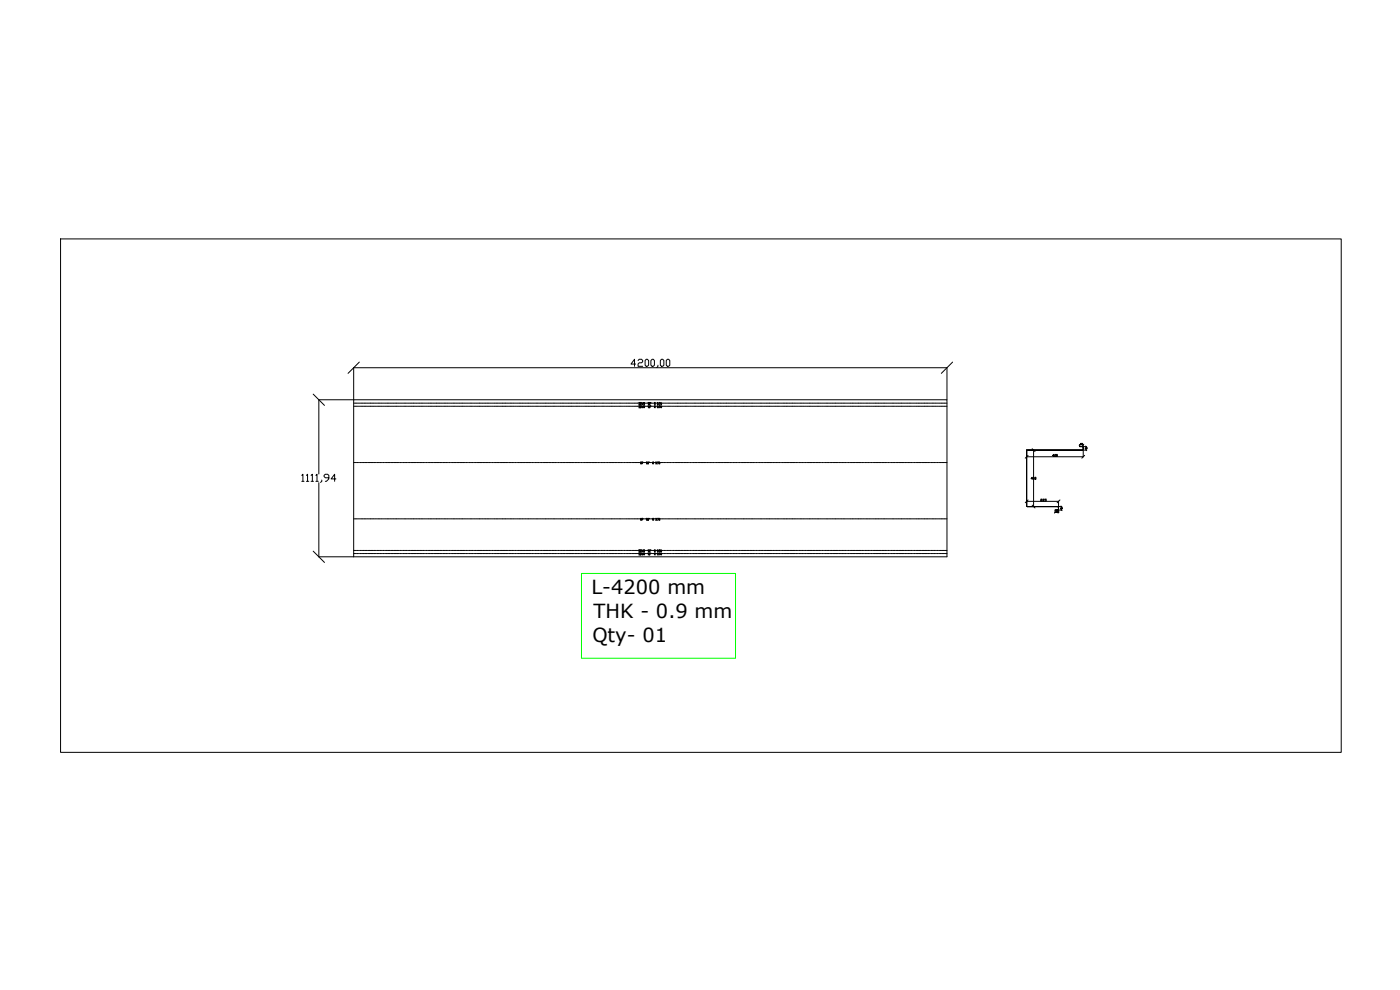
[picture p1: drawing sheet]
<svg xmlns="http://www.w3.org/2000/svg" width="420mm" height="297mm" viewBox="0 0 420 297" stroke-linecap="round" stroke-linejoin="round" font-family="sans-serif">
<defs><g id="words">
<g font-size="5.8">
<text x="177.5" y="178.2">L-4200 mm</text>
<text x="178.1" y="185.4">THK - 0.9 mm</text>
<text x="177.8" y="192.5">Qty- 01</text>
</g>
</g></defs>
<!-- layer: 0 -->
<g fill="none" stroke="#000" stroke-width=".3">
<path d="M18.2 71.7h384.3v154h-384.3zM94 118.3l3.4 3.3M106.1 119.9h-10.5l.1 22.3M106.1 110.3v9.6M106.1 110.3h178.1M107.8 108.6l-3.3 3.4M190.8 109.2h-1.4l1-1.4v2.1M191.5 108.2l.3-.4h.7l.4 .4v.3l-.4 .4h-.7l-.3 .3v.7h1.4M193.9 107.8h.4l.4 .4v1.4l-.4 .3h-.4l-.3-.3v-1.4zM195.3 108.2l.4-.4h.4l.3 .4v1.4l-.3 .3-.8-.3zM197.5 109.6l-.4 .7M198.5 107.8h.4l.3 .4v1.4l-.3 .3h-.4l-.3-.3v-1.4z"/>
<path d="M200.3 107.8h.4l.3 .4v1.4l-.3 .3h-.4l-.3-.3v-1.4zM284.2 110.3v9.6M285.9 108.6l-3.4 3.4M106.1 121h.6M106.1 121.9h.6M106.1 138.8h.6M106.8 121h.1M106.8 121.9h.1M106.8 138.8h.1M107 121h.6M107 121.9h.6M107 138.8h.6"/>
<path d="M107.7 121h.1M107.7 121.9h.1M107.7 138.8h.1M107.9 121h.6M107.9 121.9h.6M107.9 138.8h.6M108.6 121h.1M108.6 121.9h.1M108.6 138.8h.1M108.8 121h.5M108.8 121.9h.5M108.8 138.8h.5"/>
<path d="M109.4 121h.1M109.4 121.9h.1M109.4 138.8h.1M109.6 121h.6M109.6 121.9h.6M109.6 138.8h.6M110.3 121h.1M110.3 121.9h.1M110.3 138.8h.1M110.5 121h.6M110.5 121.9h.6M110.5 138.8h.6"/>
<path d="M111.1 121h.2M111.1 121.9h.2M111.1 138.8h.2M111.4 121h.5M111.4 121.9h.5M111.4 138.8h.5M112 121h.1M112 121.9h.1M112 138.8h.1M112.2 121h.5M112.2 121.9h.5M112.2 138.8h.5"/>
<path d="M112.9 121h.1M112.9 121.9h.1M112.9 138.8h.1M113.1 121h.5M113.1 121.9h.5M113.1 138.8h.5M113.7 121h.1M113.7 121.9h.1M113.7 138.8h.1M113.9 121h.6M113.9 121.9h.6M113.9 138.8h.6"/>
<path d="M114.6 121h.1M114.6 121.9h.1M114.6 138.8h.1M114.8 121h.5M114.8 121.9h.5M114.8 138.8h.5M115.5 121h.1M115.5 121.9h.1M115.5 138.8h.1M115.7 121h.5M115.7 121.9h.5M115.7 138.8h.5"/>
<path d="M116.3 121h.1M116.3 121.9h.1M116.3 138.8h.1M116.5 121h.6M116.5 121.9h.6M116.5 138.8h.6M117.2 121h.1M117.2 121.9h.1M117.2 138.8h.1M117.4 121h.5M117.4 121.9h.5M117.4 138.8h.5"/>
<path d="M118 121h.1M118 121.9h.1M118 138.8h.1M118.3 121h.5M118.3 121.9h.5M118.3 138.8h.5M118.9 121h.1M118.9 121.9h.1M118.9 138.8h.1M119.1 121h.5M119.1 121.9h.5M119.1 138.8h.5"/>
<path d="M119.8 121h.1M119.8 121.9h.1M119.8 138.8h.1M120 121h.5M120 121.9h.5M120 138.8h.5M120.6 121h.1M120.6 121.9h.1M120.6 138.8h.1M120.8 121h.6M120.8 121.9h.6M120.8 138.8h.6"/>
<path d="M121.5 121h.1M121.5 121.9h.1M121.5 138.8h.1M121.7 121h.5M121.7 121.9h.5M121.7 138.8h.5M122.4 121h.1M122.4 121.9h.1M122.4 138.8h.1M122.6 121h.5M122.6 121.9h.5M122.6 138.8h.5"/>
<path d="M123.2 121h.1M123.2 121.9h.1M123.2 138.8h.1M123.4 121h.6M123.4 121.9h.6M123.4 138.8h.6M124.1 121h.1M124.1 121.9h.1M124.1 138.8h.1M124.3 121h.5M124.3 121.9h.5M124.3 138.8h.5"/>
<path d="M124.9 121h.1M124.9 121.9h.1M124.9 138.8h.1M125.2 121h.5M125.2 121.9h.5M125.2 138.8h.5M125.8 121h.1M125.8 121.9h.1M125.8 138.8h.1M126 121h.5M126 121.9h.5M126 138.8h.5"/>
<path d="M126.6 121h.2M126.6 121.9h.2M126.6 138.8h.2M126.8 121h.6M126.8 121.9h.6M126.8 138.8h.6M127.5 121h.1M127.5 121.9h.1M127.5 138.8h.1M127.7 121h.5M127.7 121.9h.5M127.7 138.8h.5"/>
<path d="M128.4 121h.1M128.4 121.9h.1M128.4 138.8h.1M128.6 121h.5M128.6 121.9h.5M128.6 138.8h.5M129.2 121h.1M129.2 121.9h.1M129.2 138.8h.1M129.4 121h.6M129.4 121.9h.6M129.4 138.8h.6"/>
<path d="M130.1 121h.1M130.1 121.9h.1M130.1 138.8h.1M130.3 121h.6M130.3 121.9h.6M130.3 138.8h.6M131 121h.1M131 121.9h.1M131 138.8h.1M131.2 121h.5M131.2 121.9h.5M131.2 138.8h.5"/>
<path d="M131.8 121h.1M131.8 121.9h.1M131.8 138.8h.1M132.1 121h.5M132.1 121.9h.5M132.1 138.8h.5M132.7 121h.1M132.7 121.9h.1M132.7 138.8h.1M132.9 121h.5M132.9 121.9h.5M132.9 138.8h.5"/>
<path d="M133.5 121h.2M133.5 121.9h.2M133.5 138.8h.2M133.7 121h.6M133.7 121.9h.6M133.7 138.8h.6M134.4 121h.1M134.4 121.9h.1M134.4 138.8h.1M134.6 121h.5M134.6 121.9h.5M134.6 138.8h.5"/>
<path d="M135.3 121h.1M135.3 121.9h.1M135.3 138.8h.1M135.5 121h.5M135.5 121.9h.5M135.5 138.8h.5M136.1 121h.1M136.1 121.9h.1M136.1 138.8h.1M136.3 121h.6M136.3 121.9h.6M136.3 138.8h.6"/>
<path d="M137 121h.1M137 121.9h.1M137 138.8h.1M137.2 121h.5M137.2 121.9h.5M137.2 138.8h.5M137.9 121h.1M137.9 121.9h.1M137.9 138.8h.1M138.1 121h.5M138.1 121.9h.5M138.1 138.8h.5"/>
<path d="M138.7 121h.1M138.7 121.9h.1M138.7 138.8h.1M138.9 121h.6M138.9 121.9h.6M138.9 138.8h.6M139.6 121h.1M139.6 121.9h.1M139.6 138.8h.1M139.8 121h.5M139.8 121.9h.5M139.8 138.8h.5"/>
<path d="M140.4 121h.1M140.4 121.9h.1M140.4 138.8h.1M140.6 121h.6M140.6 121.9h.6M140.6 138.8h.6M141.3 121h.1M141.3 121.9h.1M141.3 138.8h.1M141.5 121h.5M141.5 121.9h.5M141.5 138.8h.5"/>
<path d="M142.2 121h.1M142.2 121.9h.1M142.2 138.8h.1M142.4 121h.5M142.4 121.9h.5M142.4 138.8h.5M143 121h.1M143 121.9h.1M143 138.8h.1M143.2 121h.6M143.2 121.9h.6M143.2 138.8h.6"/>
<path d="M143.9 121h.1M143.9 121.9h.1M143.9 138.8h.1M144.1 121h.5M144.1 121.9h.5M144.1 138.8h.5M144.8 121h.1M144.8 121.9h.1M144.8 138.8h.1M145 121h.5M145 121.9h.5M145 138.8h.5"/>
<path d="M145.6 121h.1M145.6 121.9h.1M145.6 138.8h.1M145.8 121h.6M145.8 121.9h.6M145.8 138.8h.6M146.4 121h.2M146.4 121.9h.2M146.4 138.8h.2M146.7 121h.5M146.7 121.9h.5M146.7 138.8h.5"/>
<path d="M147.3 121h.1M147.3 121.9h.1M147.3 138.8h.1M147.5 121h.6M147.5 121.9h.6M147.5 138.8h.6M148.2 121h.1M148.2 121.9h.1M148.2 138.8h.1M148.4 121h.5M148.4 121.9h.5M148.4 138.8h.5"/>
<path d="M149 121h.2M149 121.9h.2M149 138.8h.2M149.2 121h.6M149.2 121.9h.6M149.2 138.8h.6M149.9 121h.1M149.9 121.9h.1M149.9 138.8h.1M150.1 121h.6M150.1 121.9h.6M150.1 138.8h.6"/>
<path d="M150.8 121h.1M150.8 121.9h.1M150.8 138.8h.1M151 121h.5M151 121.9h.5M151 138.8h.5M151.6 121h.1M151.6 121.9h.1M151.6 138.8h.1M151.8 121h.6M151.8 121.9h.6M151.8 138.8h.6"/>
<path d="M152.5 121h.1M152.5 121.9h.1M152.5 138.8h.1M152.7 121h.6M152.7 121.9h.6M152.7 138.8h.6M153.3 121h.2M153.3 121.9h.2M153.3 138.8h.2M153.6 121h.5M153.6 121.9h.5M153.6 138.8h.5"/>
<path d="M154.2 121h.1M154.2 121.9h.1M154.2 138.8h.1M154.4 121h.6M154.4 121.9h.6M154.4 138.8h.6M155.1 121h.1M155.1 121.9h.1M155.1 138.8h.1M155.3 121h.5M155.3 121.9h.5M155.3 138.8h.5"/>
<path d="M155.9 121h.2M155.9 121.9h.2M155.9 138.8h.2M156.1 121h.6M156.1 121.9h.6M156.1 138.8h.6M156.8 121h.1M156.8 121.9h.1M156.8 138.8h.1M157 121h.5M157 121.9h.5M157 138.8h.5"/>
<path d="M157.7 121h.1M157.7 121.9h.1M157.7 138.8h.1M157.9 121h.5M157.9 121.9h.5M157.9 138.8h.5M158.5 121h.1M158.5 121.9h.1M158.5 138.8h.1M158.7 121h.6M158.7 121.9h.6M158.7 138.8h.6"/>
<path d="M159.4 121h.1M159.4 121.9h.1M159.4 138.8h.1M159.6 121h.5M159.6 121.9h.5M159.6 138.8h.5M160.2 121h.1M160.2 121.9h.1M160.2 138.8h.1M160.5 121h.5M160.5 121.9h.5M160.5 138.8h.5"/>
<path d="M161.1 121h.1M161.1 121.9h.1M161.1 138.8h.1M161.3 121h.6M161.3 121.9h.6M161.3 138.8h.6M162 121h.1M162 121.9h.1M162 138.8h.1M162.2 121h.5M162.2 121.9h.5M162.2 138.8h.5"/>
<path d="M162.8 121h.1M162.8 121.9h.1M162.8 138.8h.1M163 121h.6M163 121.9h.6M163 138.8h.6M163.7 121h.1M163.7 121.9h.1M163.7 138.8h.1M163.9 121h.5M163.9 121.9h.5M163.9 138.8h.5"/>
<path d="M164.6 121h.1M164.6 121.9h.1M164.6 138.8h.1M164.8 121h.5M164.8 121.9h.5M164.8 138.8h.5M165.4 121h.1M165.4 121.9h.1M165.4 138.8h.1M165.6 121h.6M165.6 121.9h.6M165.6 138.8h.6"/>
<path d="M166.3 121h.1M166.3 121.9h.1M166.3 138.8h.1M166.5 121h.5M166.5 121.9h.5M166.5 138.8h.5M167.1 121h.1M167.1 121.9h.1M167.1 138.8h.1M167.4 121h.5M167.4 121.9h.5M167.4 138.8h.5"/>
<path d="M168 121h.1M168 121.9h.1M168 138.8h.1M168.2 121h.6M168.2 121.9h.6M168.2 138.8h.6M168.8 121h.2M168.8 121.9h.2M168.8 138.8h.2M169.1 121h.5M169.1 121.9h.5M169.1 138.8h.5"/>
<path d="M169.7 121h.1M169.7 121.9h.1M169.7 138.8h.1M169.9 121h.5M169.9 121.9h.5M169.9 138.8h.5M170.6 121h.1M170.6 121.9h.1M170.6 138.8h.1M170.8 121h.5M170.8 121.9h.5M170.8 138.8h.5"/>
<path d="M171.4 121h.1M171.4 121.9h.1M171.4 138.8h.1M171.6 121h.6M171.6 121.9h.6M171.6 138.8h.6M172.3 121h.1M172.3 121.9h.1M172.3 138.8h.1M172.5 121h.6M172.5 121.9h.6M172.5 138.8h.6"/>
<path d="M173.2 121h.1M173.2 121.9h.1M173.2 138.8h.1M173.4 121h.5M173.4 121.9h.5M173.4 138.8h.5M174 121h.1M174 121.9h.1M174 138.8h.1M174.3 121h.5M174.3 121.9h.5M174.3 138.8h.5"/>
<path d="M174.9 121h.1M174.9 121.9h.1M174.9 138.8h.1M175.1 121h.6M175.1 121.9h.6M175.1 138.8h.6M175.7 121h.2M175.7 121.9h.2M175.7 138.8h.2M176 121h.5M176 121.9h.5M176 138.8h.5"/>
<path d="M176.6 121h.1M176.6 121.9h.1M176.6 138.8h.1M176.8 121h.5M176.8 121.9h.5M176.8 138.8h.5M177.5 121h.1M177.5 121.9h.1M177.5 138.8h.1M177.7 121h.5M177.7 121.9h.5M177.7 138.8h.5"/>
<path d="M178.3 121h.1M178.3 121.9h.1M178.3 138.8h.1M178.5 121h.6M178.5 121.9h.6M178.5 138.8h.6M179.2 121h.1M179.2 121.9h.1M179.2 138.8h.1M179.4 121h.5M179.4 121.9h.5M179.4 138.8h.5"/>
<path d="M180.1 121h.1M180.1 121.9h.1M180.1 138.8h.1M180.3 121h.5M180.3 121.9h.5M180.3 138.8h.5M180.9 121h.1M180.9 121.9h.1M180.9 138.8h.1M181.1 121h.6M181.1 121.9h.6M181.1 138.8h.6"/>
<path d="M181.8 121h.1M181.8 121.9h.1M181.8 138.8h.1M182 121h.5M182 121.9h.5M182 138.8h.5M182.6 121h.1M182.6 121.9h.1M182.6 138.8h.1M182.9 121h.5M182.9 121.9h.5M182.9 138.8h.5"/>
<path d="M183.5 121h.1M183.5 121.9h.1M183.5 138.8h.1M183.7 121h.5M183.7 121.9h.5M183.7 138.8h.5M184.4 121h.1M184.4 121.9h.1M184.4 138.8h.1M184.6 121h.5M184.6 121.9h.5M184.6 138.8h.5"/>
<path d="M185.2 121h.1M185.2 121.9h.1M185.2 138.8h.1M185.4 121h.6M185.4 121.9h.6M185.4 138.8h.6M186.1 121h.1M186.1 121.9h.1M186.1 138.8h.1M186.3 121h.5M186.3 121.9h.5M186.3 138.8h.5"/>
<path d="M187 121h.1M187 121.9h.1M187 138.8h.1M187.2 121h.5M187.2 121.9h.5M187.2 138.8h.5M187.8 121h.1M187.8 121.9h.1M187.8 138.8h.1M188 121h.6M188 121.9h.6M188 138.8h.6"/>
<path d="M188.7 121h.1M188.7 121.9h.1M188.7 138.8h.1M188.9 121h.5M188.9 121.9h.5M188.9 138.8h.5M189.5 121h.1M189.5 121.9h.1M189.5 138.8h.1M189.8 121h.5M189.8 121.9h.5M189.8 138.8h.5"/>
<path d="M190.4 121h.1M190.4 121.9h.1M190.4 138.8h.1M190.6 121h.5M190.6 121.9h.5M190.6 138.8h.5M191.2 121h.2M191.2 121.9h.2M191.2 138.8h.2M191.4 121h.6M191.4 121.9h.6M191.4 138.8h.6"/>
<path d="M191.7 120.7l.3 .2v.4l-.3 .1M191.7 121.7l.3 .1v.4l-.3 .2M191.8 120.7v.7M191.8 121.7v.7M192.1 121h.1M192.1 121.9h.1M192.1 138.8h.1M192.2 120.7h.3v.7h-.3zM192.2 121.7h.3v.7h-.3zM192.2 138.6l.1 .6 .2-.1v-.5M192.3 121h.6M192.3 121.9h.6"/>
<path d="M192.3 138.8h.6M192.6 120.7l.2 .7 .2-.7M192.6 121.7l.2 .7 .2-.7M192.7 138.9l.3-.1-.1-.2h-.2v.6M193 121h.1M193 121.9h.1M193 138.8h.1M193.2 121h.5M193.2 121.9h.5M193.2 138.8h.5M193.4 120.7v.7l-.2-.7v.7M193.4 121.7v.7l-.2-.7v.7"/>
<path d="M193.8 121h.1M193.8 121.9h.1M193.8 138.8h.1M194 121h.6M194 121.9h.6M194 138.8h.6M194.2 138.9l-.3-.1 .1-.2 .2 .1-.2 .5M194.5 138.6l.1 .1-.1 .5zM194.7 121h.1M194.7 121.9h.1M194.7 138.8h.1M194.7 121.1l-.2-.1v-.3l.2 .2-.2 .5"/>
<path d="M194.7 122l-.2-.1v-.2l.2 .1-.2 .6M194.8 138.6v.2zM194.9 121.8h.2l-.1 .6zM194.9 121h.6M194.9 121.9h.6M194.9 138.8h.6M195 120.7v.7l-.1-.1zM195.3 120.7v.3zM195.3 121.7v.2zM195.6 121h.1M195.6 121.9h.1M195.6 138.8h.1"/>
<path d="M195.8 121h.5M195.8 121.9h.5M195.8 138.8h.5M195.9 138.9l.3-.1-.1-.2h-.2v.6M196 138.9l.2 .3M196.4 121.1l.3-.1-.1-.3h-.2v.7M196.4 122l.3-.2-.3-.1v.7M196.4 121h.1M196.4 121.9h.1M196.4 138.8h.1M196.5 121.1l.2 .3M196.5 122l.2 .4"/>
<path d="M196.7 121h.5M196.7 121.9h.5M196.7 138.8h.5M196.7 138.7l.2-.1v.3M196.9 138.9l.1 .2h-.3M197.2 139.1v.1M197.2 120.9l.3-.2-.1 .4M197.2 121.8h.3l-.1 .2M197.3 121h.1M197.3 121.9h.1M197.3 138.8h.1M197.3 138.6h.3l-.2 .6"/>
<path d="M197.5 121.1v.2h-.3M197.5 122v.4l-.3-.2M197.5 121h.5M197.5 121.9h.5M197.5 138.8h.5M197.7 121.3v.1M197.7 122.2v.2M197.8 120.7h.3l-.2 .7M197.8 121.7h.3l-.2 .7M198 138.6l-.2 .2v.3l.2 .1v-.2l-.2-.1M198.1 121h.2M198.1 121.9h.2"/>
<path d="M198.1 138.8h.2M198.3 121h.6M198.3 121.9h.6M198.3 138.8h.6M198.5 120.7l-.2 .6h.3l-.3-.2M198.5 121.7l-.2 .2 .2 .5 .1-.3-.3-.1M199 121h.1M199 121.9h.1M199 138.8h.1M199.2 121h.5M199.2 121.9h.5M199.2 138.8h.5"/>
<path d="M199.9 121h.1M199.9 121.9h.1M199.9 138.8h.1M200.1 121h.5M200.1 121.9h.5M200.1 138.8h.5M200.7 121h.1M200.7 121.9h.1M200.7 138.8h.1M200.9 121h.6M200.9 121.9h.6M200.9 138.8h.6"/>
<path d="M201.6 121h.1M201.6 121.9h.1M201.6 138.8h.1M201.8 121h.5M201.8 121.9h.5M201.8 138.8h.5M202.5 121h.1M202.5 121.9h.1M202.5 138.8h.1M202.7 121h.5M202.7 121.9h.5M202.7 138.8h.5"/>
<path d="M203.3 121h.1M203.3 121.9h.1M203.3 138.8h.1M203.5 121h.6M203.5 121.9h.6M203.5 138.8h.6M204.2 121h.1M204.2 121.9h.1M204.2 138.8h.1M204.4 121h.5M204.4 121.9h.5M204.4 138.8h.5"/>
<path d="M205 121h.1M205 121.9h.1M205 138.8h.1M205.2 121h.6M205.2 121.9h.6M205.2 138.8h.6M205.9 121h.1M205.9 121.9h.1M205.9 138.8h.1M206.1 121h.5M206.1 121.9h.5M206.1 138.8h.5"/>
<path d="M206.8 121h.1M206.8 121.9h.1M206.8 138.8h.1M207 121h.5M207 121.9h.5M207 138.8h.5M207.6 121h.1M207.6 121.9h.1M207.6 138.8h.1M207.8 121h.6M207.8 121.9h.6M207.8 138.8h.6"/>
<path d="M208.5 121h.1M208.5 121.9h.1M208.5 138.8h.1M208.7 121h.5M208.7 121.9h.5M208.7 138.8h.5M209.4 121h.1M209.4 121.9h.1M209.4 138.8h.1M209.6 121h.5M209.6 121.9h.5M209.6 138.8h.5"/>
<path d="M210.2 121h.1M210.2 121.9h.1M210.2 138.8h.1M210.4 121h.6M210.4 121.9h.6M210.4 138.8h.6M211 121h.2M211 121.9h.2M211 138.8h.2M211.3 121h.5M211.3 121.9h.5M211.3 138.8h.5"/>
<path d="M211.9 121h.1M211.9 121.9h.1M211.9 138.8h.1M212.1 121h.6M212.1 121.9h.6M212.1 138.8h.6M212.8 121h.1M212.8 121.9h.1M212.8 138.8h.1M213 121h.5M213 121.9h.5M213 138.8h.5"/>
<path d="M213.6 121h.2M213.6 121.9h.2M213.6 138.8h.2M213.8 121h.6M213.8 121.9h.6M213.8 138.8h.6M214.5 121h.1M214.5 121.9h.1M214.5 138.8h.1M214.7 121h.6M214.7 121.9h.6M214.7 138.8h.6"/>
<path d="M215.4 121h.1M215.4 121.9h.1M215.4 138.8h.1M215.6 121h.5M215.6 121.9h.5M215.6 138.8h.5M216.2 121h.1M216.2 121.9h.1M216.2 138.8h.1M216.5 121h.5M216.5 121.9h.5M216.5 138.8h.5"/>
<path d="M217.1 121h.1M217.1 121.9h.1M217.1 138.8h.1M217.3 121h.6M217.3 121.9h.6M217.3 138.8h.6M217.9 121h.2M217.9 121.9h.2M217.9 138.8h.2M218.2 121h.5M218.2 121.9h.5M218.2 138.8h.5"/>
<path d="M218.8 121h.1M218.8 121.9h.1M218.8 138.8h.1M219 121h.6M219 121.9h.6M219 138.8h.6M219.7 121h.1M219.7 121.9h.1M219.7 138.8h.1M219.9 121h.5M219.9 121.9h.5M219.9 138.8h.5"/>
<path d="M220.5 121h.2M220.5 121.9h.2M220.5 138.8h.2M220.7 121h.6M220.7 121.9h.6M220.7 138.8h.6M221.4 121h.1M221.4 121.9h.1M221.4 138.8h.1M221.6 121h.5M221.6 121.9h.5M221.6 138.8h.5"/>
<path d="M222.3 121h.1M222.3 121.9h.1M222.3 138.8h.1M222.5 121h.5M222.5 121.9h.5M222.5 138.8h.5M223.1 121h.1M223.1 121.9h.1M223.1 138.8h.1M223.3 121h.6M223.3 121.9h.6M223.3 138.8h.6"/>
<path d="M224 121h.1M224 121.9h.1M224 138.8h.1M224.2 121h.5M224.2 121.9h.5M224.2 138.8h.5M224.8 121h.1M224.8 121.9h.1M224.8 138.8h.1M225.1 121h.5M225.1 121.9h.5M225.1 138.8h.5"/>
<path d="M225.7 121h.1M225.7 121.9h.1M225.7 138.8h.1M225.9 121h.6M225.9 121.9h.6M225.9 138.8h.6M226.6 121h.1M226.6 121.9h.1M226.6 138.8h.1M226.8 121h.5M226.8 121.9h.5M226.8 138.8h.5"/>
<path d="M227.4 121h.1M227.4 121.9h.1M227.4 138.8h.1M227.6 121h.6M227.6 121.9h.6M227.6 138.8h.6M228.3 121h.1M228.3 121.9h.1M228.3 138.8h.1M228.5 121h.5M228.5 121.9h.5M228.5 138.8h.5"/>
<path d="M229.2 121h.1M229.2 121.9h.1M229.2 138.8h.1M229.4 121h.5M229.4 121.9h.5M229.4 138.8h.5M230 121h.1M230 121.9h.1M230 138.8h.1M230.2 121h.6M230.2 121.9h.6M230.2 138.8h.6"/>
<path d="M230.9 121h.1M230.9 121.9h.1M230.9 138.8h.1M231.1 121h.5M231.1 121.9h.5M231.1 138.8h.5M231.7 121h.1M231.7 121.9h.1M231.7 138.8h.1M232 121h.5M232 121.9h.5M232 138.8h.5"/>
<path d="M232.6 121h.1M232.6 121.9h.1M232.6 138.8h.1M232.8 121h.6M232.8 121.9h.6M232.8 138.8h.6M233.4 121h.2M233.4 121.9h.2M233.4 138.8h.2M233.7 121h.5M233.7 121.9h.5M233.7 138.8h.5"/>
<path d="M234.3 121h.1M234.3 121.9h.1M234.3 138.8h.1M234.5 121h.6M234.5 121.9h.6M234.5 138.8h.6M235.2 121h.1M235.2 121.9h.1M235.2 138.8h.1M235.4 121h.5M235.4 121.9h.5M235.4 138.8h.5"/>
<path d="M236 121h.1M236 121.9h.1M236 138.8h.1M236.2 121h.6M236.2 121.9h.6M236.2 138.8h.6M236.9 121h.1M236.9 121.9h.1M236.9 138.8h.1M237.1 121h.6M237.1 121.9h.6M237.1 138.8h.6"/>
<path d="M237.8 121h.1M237.8 121.9h.1M237.8 138.8h.1M238 121h.5M238 121.9h.5M238 138.8h.5M238.6 121h.1M238.6 121.9h.1M238.6 138.8h.1M238.9 121h.5M238.9 121.9h.5M238.9 138.8h.5"/>
<path d="M239.5 121h.1M239.5 121.9h.1M239.5 138.8h.1M239.7 121h.6M239.7 121.9h.6M239.7 138.8h.6M240.3 121h.2M240.3 121.9h.2M240.3 138.8h.2M240.6 121h.5M240.6 121.9h.5M240.6 138.8h.5"/>
<path d="M241.2 121h.1M241.2 121.9h.1M241.2 138.8h.1M241.4 121h.5M241.4 121.9h.5M241.4 138.8h.5M242.1 121h.1M242.1 121.9h.1M242.1 138.8h.1M242.3 121h.5M242.3 121.9h.5M242.3 138.8h.5"/>
<path d="M242.9 121h.1M242.9 121.9h.1M242.9 138.8h.1M243.1 121h.6M243.1 121.9h.6M243.1 138.8h.6M243.8 121h.1M243.8 121.9h.1M243.8 138.8h.1M244 121h.5M244 121.9h.5M244 138.8h.5"/>
<path d="M244.7 121h.1M244.7 121.9h.1M244.7 138.8h.1M244.9 121h.5M244.9 121.9h.5M244.9 138.8h.5M245.5 121h.1M245.5 121.9h.1M245.5 138.8h.1M245.7 121h.6M245.7 121.9h.6M245.7 138.8h.6"/>
<path d="M246.4 121h.1M246.4 121.9h.1M246.4 138.8h.1M246.6 121h.5M246.6 121.9h.5M246.6 138.8h.5M247.2 121h.1M247.2 121.9h.1M247.2 138.8h.1M247.5 121h.5M247.5 121.9h.5M247.5 138.8h.5"/>
<path d="M248.1 121h.1M248.1 121.9h.1M248.1 138.8h.1M248.3 121h.5M248.3 121.9h.5M248.3 138.8h.5M249 121h.1M249 121.9h.1M249 138.8h.1M249.2 121h.5M249.2 121.9h.5M249.2 138.8h.5"/>
<path d="M249.8 121h.1M249.8 121.9h.1M249.8 138.8h.1M250 121h.6M250 121.9h.6M250 138.8h.6M250.7 121h.1M250.7 121.9h.1M250.7 138.8h.1M250.9 121h.5M250.9 121.9h.5M250.9 138.8h.5"/>
<path d="M251.6 121h.1M251.6 121.9h.1M251.6 138.8h.1M251.8 121h.5M251.8 121.9h.5M251.8 138.8h.5M252.4 121h.1M252.4 121.9h.1M252.4 138.8h.1M252.6 121h.6M252.6 121.9h.6M252.6 138.8h.6"/>
<path d="M253.3 121h.1M253.3 121.9h.1M253.3 138.8h.1M253.5 121h.5M253.5 121.9h.5M253.5 138.8h.5M254.1 121h.1M254.1 121.9h.1M254.1 138.8h.1M254.4 121h.5M254.4 121.9h.5M254.4 138.8h.5"/>
<path d="M255 121h.1M255 121.9h.1M255 138.8h.1M255.2 121h.5M255.2 121.9h.5M255.2 138.8h.5M255.8 121h.2M255.8 121.9h.2M255.8 138.8h.2M256 121h.6M256 121.9h.6M256 138.8h.6"/>
<path d="M256.7 121h.1M256.7 121.9h.1M256.7 138.8h.1M256.9 121h.6M256.9 121.9h.6M256.9 138.8h.6M257.6 121h.1M257.6 121.9h.1M257.6 138.8h.1M257.8 121h.5M257.8 121.9h.5M257.8 138.8h.5"/>
<path d="M258.4 121h.1M258.4 121.9h.1M258.4 138.8h.1M258.7 121h.5M258.7 121.9h.5M258.7 138.8h.5M259.3 121h.1M259.3 121.9h.1M259.3 138.8h.1M259.5 121h.6M259.5 121.9h.6M259.5 138.8h.6"/>
<path d="M260.2 121h.1M260.2 121.9h.1M260.2 138.8h.1M260.4 121h.5M260.4 121.9h.5M260.4 138.8h.5M261 121h.1M261 121.9h.1M261 138.8h.1M261.3 121h.5M261.3 121.9h.5M261.3 138.8h.5"/>
<path d="M261.9 121h.1M261.9 121.9h.1M261.9 138.8h.1M262.1 121h.6M262.1 121.9h.6M262.1 138.8h.6M262.7 121h.2M262.7 121.9h.2M262.7 138.8h.2M262.9 121h.6M262.9 121.9h.6M262.9 138.8h.6"/>
<path d="M263.6 121h.1M263.6 121.9h.1M263.6 138.8h.1M263.8 121h.5M263.8 121.9h.5M263.8 138.8h.5M264.5 121h.1M264.5 121.9h.1M264.5 138.8h.1M264.7 121h.5M264.7 121.9h.5M264.7 138.8h.5"/>
<path d="M265.3 121h.1M265.3 121.9h.1M265.3 138.8h.1M265.5 121h.6M265.5 121.9h.6M265.5 138.8h.6M266.2 121h.1M266.2 121.9h.1M266.2 138.8h.1M266.4 121h.5M266.4 121.9h.5M266.4 138.8h.5"/>
<path d="M267.1 121h.1M267.1 121.9h.1M267.1 138.8h.1M267.3 121h.5M267.3 121.9h.5M267.3 138.8h.5M267.9 121h.1M267.9 121.9h.1M267.9 138.8h.1M268.1 121h.6M268.1 121.9h.6M268.1 138.8h.6"/>
<path d="M268.8 121h.1M268.8 121.9h.1M268.8 138.8h.1M269 121h.5M269 121.9h.5M269 138.8h.5M269.6 121h.1M269.6 121.9h.1M269.6 138.8h.1M269.8 121h.6M269.8 121.9h.6M269.8 138.8h.6"/>
<path d="M270.5 121h.1M270.5 121.9h.1M270.5 138.8h.1M270.7 121h.5M270.7 121.9h.5M270.7 138.8h.5M271.4 121h.1M271.4 121.9h.1M271.4 138.8h.1M271.6 121h.5M271.6 121.9h.5M271.6 138.8h.5"/>
<path d="M272.2 121h.1M272.2 121.9h.1M272.2 138.8h.1M272.4 121h.6M272.4 121.9h.6M272.4 138.8h.6M273.1 121h.1M273.1 121.9h.1M273.1 138.8h.1M273.3 121h.5M273.3 121.9h.5M273.3 138.8h.5"/>
<path d="M274 121h.1M274 121.9h.1M274 138.8h.1M274.2 121h.5M274.2 121.9h.5M274.2 138.8h.5M274.8 121h.1M274.8 121.9h.1M274.8 138.8h.1M275 121h.6M275 121.9h.6M275 138.8h.6"/>
<path d="M275.6 121h.2M275.6 121.9h.2M275.6 138.8h.2M275.9 121h.5M275.9 121.9h.5M275.9 138.8h.5M276.5 121h.1M276.5 121.9h.1M276.5 138.8h.1M276.7 121h.6M276.7 121.9h.6M276.7 138.8h.6"/>
<path d="M277.4 121h.1M277.4 121.9h.1M277.4 138.8h.1M277.6 121h.5M277.6 121.9h.5M277.6 138.8h.5M278.2 121h.2M278.2 121.9h.2M278.2 138.8h.2M278.4 121h.6M278.4 121.9h.6M278.4 138.8h.6"/>
<path d="M279.1 121h.1M279.1 121.9h.1M279.1 138.8h.1M279.3 121h.6M279.3 121.9h.6M279.3 138.8h.6M280 121h.1M280 121.9h.1M280 138.8h.1M280.2 121h.5M280.2 121.9h.5M280.2 138.8h.5"/>
<path d="M280.8 121h.1M280.8 121.9h.1M280.8 138.8h.1M281.1 121h.5M281.1 121.9h.5M281.1 138.8h.5M281.7 121h.1M281.7 121.9h.1M281.7 138.8h.1M281.9 121h.6M281.9 121.9h.6M281.9 138.8h.6"/>
<path d="M282.5 121h.2M282.5 121.9h.2M282.5 138.8h.2M282.8 121h.5M282.8 121.9h.5M282.8 138.8h.5M283.4 121h.1M283.4 121.9h.1M283.4 138.8h.1M283.6 121h.6M283.6 121.9h.6M283.6 138.8h.6"/>
<path d="M308.1 135.2h.1M308.1 135.2v16.6zM308.3 135l-.2 .2M308.3 135h16.6zM308.5 136.6l-.8 .9M309.8 134.6l.8 .9M310.2 135.1v8M310.2 135.1l-2.1 .1M316.3 136.8h-.4l.3-.5v.7M316.5 136.5h.3l-.1 .5-.2-.1zM317.1 136.3l.2 .2v.5l-.3-.1zM324 134h.9z"/>
<path d="M324 133.4v.6M324 133.4h1.1M324.2 133.3l-.3 .3M324.3 133.1h.2l-.2 .1 .2 .2M324.8 133h-.2l.2 .2-.2 .1M324.9 134l.1 .1M324.9 135l.1-.2-.1 .2M324.9 134h.1M324.9 135v.1M324.9 134h1.1v.3M325 134.2v.6l.1-.6M325 134.2h.1"/>
<path d="M325.1 133.4v.7M325.1 134.9v2.2l-17-.1v-1.8M325.3 133.3l-.4 .3M325.5 136.6l-.8 .9M325.7 134.4h.2l-.2 .2 .2 .1M325.8 133.8l.4 .4M325.8 134.9l.4 .3M326 134.8v.3h-1.1M326.3 134.3h-.3l.3 .2-.3 .1M90.6 142.6l.3-.3v2.1M90.6 144.4h.6M92 142.6l.3-.3v2.1"/>
<path d="M92 144.4h.7M93.4 142.6l.3-.3v2.1M93.4 144.4h.7M94.8 142.6l.3-.3v2.1M94.8 144.4h.7M95.7 144.8l-.1 22.3h188.6v-47.2h-178.1v47.2M96.6 144v.4l-.4 .4M98.7 143.4h-1.1l-.3-.4v-.4l.3-.3h.7l.4 .3v1.1l-.7 .7h-.4M100.8 143.7h-1.4l1-1.4v2.1M106.1 155.7h.6M106.8 155.7h.1M107 155.7h.6"/>
<path d="M107.7 155.7h.1M107.9 155.7h.6M108.6 155.7h.1M108.8 155.7h.5M109.4 155.7h.1M109.6 155.7h.6M110.3 155.7h.1M110.5 155.7h.6M111.1 155.7h.2M111.4 155.7h.5M112 155.7h.1M112.2 155.7h.5"/>
<path d="M112.9 155.7h.1M113.1 155.7h.5M113.7 155.7h.1M113.9 155.7h.6M114.6 155.7h.1M114.8 155.7h.5M115.5 155.7h.1M115.7 155.7h.5M116.3 155.7h.1M116.5 155.7h.6M117.2 155.7h.1M117.4 155.7h.5"/>
<path d="M118 155.7h.1M118.3 155.7h.5M118.9 155.7h.1M119.1 155.7h.5M119.8 155.7h.1M120 155.7h.5M120.6 155.7h.1M120.8 155.7h.6M121.5 155.7h.1M121.7 155.7h.5M122.4 155.7h.1M122.6 155.7h.5"/>
<path d="M123.2 155.7h.1M123.4 155.7h.6M124.1 155.7h.1M124.3 155.7h.5M124.9 155.7h.1M125.2 155.7h.5M125.8 155.7h.1M126 155.7h.5M126.6 155.7h.2M126.8 155.7h.6M127.5 155.7h.1M127.7 155.7h.5"/>
<path d="M128.4 155.7h.1M128.6 155.7h.5M129.2 155.7h.1M129.4 155.7h.6M130.1 155.7h.1M130.3 155.7h.6M131 155.7h.1M131.2 155.7h.5M131.8 155.7h.1M132.1 155.7h.5M132.7 155.7h.1M132.9 155.7h.5"/>
<path d="M133.5 155.7h.2M133.7 155.7h.6M134.4 155.7h.1M134.6 155.7h.5M135.3 155.7h.1M135.5 155.7h.5M136.1 155.7h.1M136.3 155.7h.6M137 155.7h.1M137.2 155.7h.5M137.9 155.7h.1M138.1 155.7h.5"/>
<path d="M138.7 155.7h.1M138.9 155.7h.6M139.6 155.7h.1M139.8 155.7h.5M140.4 155.7h.1M140.6 155.7h.6M141.3 155.7h.1M141.5 155.7h.5M142.2 155.7h.1M142.4 155.7h.5M143 155.7h.1M143.2 155.7h.6"/>
<path d="M143.9 155.7h.1M144.1 155.7h.5M144.8 155.7h.1M145 155.7h.5M145.6 155.7h.1M145.8 155.7h.6M146.4 155.7h.2M146.7 155.7h.5M147.3 155.7h.1M147.5 155.7h.6M148.2 155.7h.1M148.4 155.7h.5"/>
<path d="M149 155.7h.2M149.2 155.7h.6M149.9 155.7h.1M150.1 155.7h.6M150.8 155.7h.1M151 155.7h.5M151.6 155.7h.1M151.8 155.7h.6M152.5 155.7h.1M152.7 155.7h.6M153.3 155.7h.2M153.6 155.7h.5"/>
<path d="M154.2 155.7h.1M154.4 155.7h.6M155.1 155.7h.1M155.3 155.7h.5M155.9 155.7h.2M156.1 155.7h.6M156.8 155.7h.1M157 155.7h.5M157.7 155.7h.1M157.9 155.7h.5M158.5 155.7h.1M158.7 155.7h.6"/>
<path d="M159.4 155.7h.1M159.6 155.7h.5M160.2 155.7h.1M160.5 155.7h.5M161.1 155.7h.1M161.3 155.7h.6M162 155.7h.1M162.2 155.7h.5M162.8 155.7h.1M163 155.7h.6M163.7 155.7h.1M163.9 155.7h.5"/>
<path d="M164.6 155.7h.1M164.8 155.7h.5M165.4 155.7h.1M165.6 155.7h.6M166.3 155.7h.1M166.5 155.7h.5M167.1 155.7h.1M167.4 155.7h.5M168 155.7h.1M168.2 155.7h.6M168.8 155.7h.2M169.1 155.7h.5"/>
<path d="M169.7 155.7h.1M169.9 155.7h.5M170.6 155.7h.1M170.8 155.7h.5M171.4 155.7h.1M171.6 155.7h.6M172.3 155.7h.1M172.5 155.7h.6M173.2 155.7h.1M173.4 155.7h.5M174 155.7h.1M174.3 155.7h.5"/>
<path d="M174.9 155.7h.1M175.1 155.7h.6M175.7 155.7h.2M176 155.7h.5M176.6 155.7h.1M176.8 155.7h.5M177.5 155.7h.1M177.7 155.7h.5M178.3 155.7h.1M178.5 155.7h.6M179.2 155.7h.1M179.4 155.7h.5"/>
<path d="M180.1 155.7h.1M180.3 155.7h.5M180.9 155.7h.1M181.1 155.7h.6M181.8 155.7h.1M182 155.7h.5M182.6 155.7h.1M182.9 155.7h.5M183.5 155.7h.1M183.7 155.7h.5M184.4 155.7h.1M184.6 155.7h.5"/>
<path d="M185.2 155.7h.1M185.4 155.7h.6M186.1 155.7h.1M186.3 155.7h.5M187 155.7h.1M187.2 155.7h.5M187.8 155.7h.1M188 155.7h.6M188.7 155.7h.1M188.9 155.7h.5M189.5 155.7h.1M189.8 155.7h.5"/>
<path d="M190.4 155.7h.1M190.6 155.7h.5M191.2 155.7h.2M191.4 155.7h.6M192.1 155.7h.1M192.2 155.5l.1 .6h.2v-.6M192.3 155.7h.6M192.7 155.8l.3-.1-.1-.2h-.2v.6M193 155.7h.1M193.2 155.7h.5M193.8 155.7h.1M194 155.7h.6"/>
<path d="M194.2 155.8l-.3-.2h.3l-.2 .5M194.5 155.5l.1 .1-.1 .5zM194.7 155.7h.1M194.7 155.6l.1 .1zM194.9 155.7h.6M195.6 155.7h.1M195.8 155.7h.5M195.9 155.8l.3-.2-.3-.1v.6M196 155.8l.2 .3M196.4 155.7h.1M196.7 155.7h.5M196.7 155.6h.3l-.1 .2"/>
<path d="M196.9 155.8v.3l-.2-.1M197.2 156v.1M197.3 155.7h.1M197.3 155.5h.3l-.2 .6M197.5 155.7h.5M198 155.5l-.2 .2 .2 .4v-.2l-.2-.1M198.1 155.7h.2M198.3 155.7h.6M199 155.7h.1M199.2 155.7h.5M199.9 155.7h.1M200.1 155.7h.5"/>
<path d="M200.7 155.7h.1M200.9 155.7h.6M201.6 155.7h.1M201.8 155.7h.5M202.5 155.7h.1M202.7 155.7h.5M203.3 155.7h.1M203.5 155.7h.6M204.2 155.7h.1M204.4 155.7h.5M205 155.7h.1M205.2 155.7h.6"/>
<path d="M205.9 155.7h.1M206.1 155.7h.5M206.8 155.7h.1M207 155.7h.5M207.6 155.7h.1M207.8 155.7h.6M208.5 155.7h.1M208.7 155.7h.5M209.4 155.7h.1M209.6 155.7h.5M210.2 155.7h.1M210.4 155.7h.6"/>
<path d="M211 155.7h.2M211.3 155.7h.5M211.9 155.7h.1M212.1 155.7h.6M212.8 155.7h.1M213 155.7h.5M213.6 155.7h.2M213.8 155.7h.6M214.5 155.7h.1M214.7 155.7h.6M215.4 155.7h.1M215.6 155.7h.5"/>
<path d="M216.2 155.7h.1M216.5 155.7h.5M217.1 155.7h.1M217.3 155.7h.6M217.9 155.7h.2M218.2 155.7h.5M218.8 155.7h.1M219 155.7h.6M219.7 155.7h.1M219.9 155.7h.5M220.5 155.7h.2M220.7 155.7h.6"/>
<path d="M221.4 155.7h.1M221.6 155.7h.5M222.3 155.7h.1M222.5 155.7h.5M223.1 155.7h.1M223.3 155.7h.6M224 155.7h.1M224.2 155.7h.5M224.8 155.7h.1M225.1 155.7h.5M225.7 155.7h.1M225.9 155.7h.6"/>
<path d="M226.6 155.7h.1M226.8 155.7h.5M227.4 155.7h.1M227.6 155.7h.6M228.3 155.7h.1M228.5 155.7h.5M229.2 155.7h.1M229.4 155.7h.5M230 155.7h.1M230.2 155.7h.6M230.9 155.7h.1M231.1 155.7h.5"/>
<path d="M231.7 155.7h.1M232 155.7h.5M232.6 155.7h.1M232.8 155.7h.6M233.4 155.7h.2M233.7 155.7h.5M234.3 155.7h.1M234.5 155.7h.6M235.2 155.7h.1M235.4 155.7h.5M236 155.7h.1M236.2 155.7h.6"/>
<path d="M236.9 155.7h.1M237.1 155.7h.6M237.8 155.7h.1M238 155.7h.5M238.6 155.7h.1M238.9 155.7h.5M239.5 155.7h.1M239.7 155.7h.6M240.3 155.7h.2M240.6 155.7h.5M241.2 155.7h.1M241.4 155.7h.5"/>
<path d="M242.1 155.7h.1M242.3 155.7h.5M242.9 155.7h.1M243.1 155.7h.6M243.8 155.7h.1M244 155.7h.5M244.7 155.7h.1M244.9 155.7h.5M245.5 155.7h.1M245.7 155.7h.6M246.4 155.7h.1M246.6 155.7h.5"/>
<path d="M247.2 155.7h.1M247.5 155.7h.5M248.1 155.7h.1M248.3 155.7h.5M249 155.7h.1M249.2 155.7h.5M249.8 155.7h.1M250 155.7h.6M250.7 155.7h.1M250.9 155.7h.5M251.6 155.7h.1M251.8 155.7h.5"/>
<path d="M252.4 155.7h.1M252.6 155.7h.6M253.3 155.7h.1M253.5 155.7h.5M254.1 155.7h.1M254.4 155.7h.5M255 155.7h.1M255.2 155.7h.5M255.8 155.7h.2M256 155.7h.6M256.7 155.7h.1M256.9 155.7h.6"/>
<path d="M257.6 155.7h.1M257.8 155.7h.5M258.4 155.7h.1M258.7 155.7h.5M259.3 155.7h.1M259.5 155.7h.6M260.2 155.7h.1M260.4 155.7h.5M261 155.7h.1M261.3 155.7h.5M261.9 155.7h.1M262.1 155.7h.6"/>
<path d="M262.7 155.7h.2M262.9 155.7h.6M263.6 155.7h.1M263.8 155.7h.5M264.5 155.7h.1M264.7 155.7h.5M265.3 155.7h.1M265.5 155.7h.6M266.2 155.7h.1M266.4 155.7h.5M267.1 155.7h.1M267.3 155.7h.5"/>
<path d="M267.9 155.7h.1M268.1 155.7h.6M268.8 155.7h.1M269 155.7h.5M269.6 155.7h.1M269.8 155.7h.6M270.5 155.7h.1M270.7 155.7h.5M271.4 155.7h.1M271.6 155.7h.5M272.2 155.7h.1M272.4 155.7h.6"/>
<path d="M273.1 155.7h.1M273.3 155.7h.5M274 155.7h.1M274.2 155.7h.5M274.8 155.7h.1M275 155.7h.6M275.6 155.7h.2M275.9 155.7h.5M276.5 155.7h.1M276.7 155.7h.6M277.4 155.7h.1M277.6 155.7h.5"/>
<path d="M278.2 155.7h.2M278.4 155.7h.6M279.1 155.7h.1M279.3 155.7h.6M280 155.7h.1M280.2 155.7h.5M280.8 155.7h.1M281.1 155.7h.5M281.7 155.7h.1M281.9 155.7h.6M282.5 155.7h.2M282.8 155.7h.5"/>
<path d="M283.4 155.7h.1M283.6 155.7h.6M308.1 151.8l.2 .2M308.1 150.4l.2 1.5M308.1 150.4h9.6M308.3 152h9.2zM308.3 152h.1M308.3 152h1.9M308.5 150l-.8 .8M309.8 151.6l.8 .8M309.9 143.6h-.5l.4-.4v.6M310.1 143.3h.3l-.1 .5-.2-.1z"/>
<path d="M310.2 143.9v8.1M310.7 143.2l.2 .1-.1 .5-.2-.1zM312.3 149.8h.4l-.4 .6h.4M312.9 149.8h.5l-.5 .6h.5M314 149.7h-.4v.3h.4l-.1 .4-.3-.1M316.6 153h.9zM316.6 153v.8M316.6 153.8h1.1M316.8 153.6l-.3 .3M316.9 153.4h.2l-.2 .2 .2 .1M317.4 153.3h-.2l.2 .2-.2 .1M317.5 152h1.1"/>
<path d="M317.5 153h1.1M317.6 152.8l-.1 .2M317.6 152.2l.1 .6zM317.6 152.2h.1M317.7 150.4l-.1 1.8-.1-.2 .1 .2M317.7 152.9v.9M317.9 153.6l-.4 .3M318.1 150l-.8 .8M318.3 152.4h.2l-.2 .2 .2 .1M318.4 151.8l.3 .4M318.4 152.9l.3 .3M318.6 152v.3"/>
<path d="M318.6 152.8v.2M318.8 152.4h-.2l.2 .3-.2-.1M94 165.4l3.4 3.4M106.1 165.2h.6M106.1 166.1h.6M106.8 165.2h.1M106.8 166.1h.1M107 165.2h.6M107 166.1h.6M107.7 165.2h.1M107.7 166.1h.1M107.9 165.2h.6"/>
<path d="M107.9 166.1h.6M108.6 165.2h.1M108.6 166.1h.1M108.8 165.2h.5M108.8 166.1h.5M109.4 165.2h.1M109.4 166.1h.1M109.6 165.2h.6M109.6 166.1h.6M110.3 165.2h.1M110.3 166.1h.1M110.5 165.2h.6"/>
<path d="M110.5 166.1h.6M111.1 165.2h.2M111.1 166.1h.2M111.4 165.2h.5M111.4 166.1h.5M112 165.2h.1M112 166.1h.1M112.2 165.2h.5M112.2 166.1h.5M112.9 165.2h.1M112.9 166.1h.1M113.1 165.2h.5"/>
<path d="M113.1 166.1h.5M113.7 165.2h.1M113.7 166.1h.1M113.9 165.2h.6M113.9 166.1h.6M114.6 165.2h.1M114.6 166.1h.1M114.8 165.2h.5M114.8 166.1h.5M115.5 165.2h.1M115.5 166.1h.1M115.7 165.2h.5"/>
<path d="M115.7 166.1h.5M116.3 165.2h.1M116.3 166.1h.1M116.5 165.2h.6M116.5 166.1h.6M117.2 165.2h.1M117.2 166.1h.1M117.4 165.2h.5M117.4 166.1h.5M118 165.2h.1M118 166.1h.1M118.3 165.2h.5"/>
<path d="M118.3 166.1h.5M118.9 165.2h.1M118.9 166.1h.1M119.1 165.2h.5M119.1 166.1h.5M119.8 165.2h.1M119.8 166.1h.1M120 165.2h.5M120 166.1h.5M120.6 165.2h.1M120.6 166.1h.1M120.8 165.2h.6"/>
<path d="M120.8 166.1h.6M121.5 165.2h.1M121.5 166.1h.1M121.7 165.2h.5M121.7 166.1h.5M122.4 165.2h.1M122.4 166.1h.1M122.6 165.2h.5M122.6 166.1h.5M123.2 165.2h.1M123.2 166.1h.1M123.4 165.2h.6"/>
<path d="M123.4 166.1h.6M124.1 165.2h.1M124.1 166.1h.1M124.3 165.2h.5M124.3 166.1h.5M124.9 165.2h.1M124.9 166.1h.1M125.2 165.2h.5M125.2 166.1h.5M125.8 165.2h.1M125.8 166.1h.1M126 165.2h.5"/>
<path d="M126 166.1h.5M126.6 165.2h.2M126.6 166.1h.2M126.8 165.2h.6M126.8 166.1h.6M127.5 165.2h.1M127.5 166.1h.1M127.7 165.2h.5M127.7 166.1h.5M128.4 165.2h.1M128.4 166.1h.1M128.6 165.2h.5"/>
<path d="M128.6 166.1h.5M129.2 165.2h.1M129.2 166.1h.1M129.4 165.2h.6M129.4 166.1h.6M130.1 165.2h.1M130.1 166.1h.1M130.3 165.2h.6M130.3 166.1h.6M131 165.2h.1M131 166.1h.1M131.2 165.2h.5"/>
<path d="M131.2 166.1h.5M131.8 165.2h.1M131.8 166.1h.1M132.1 165.2h.5M132.1 166.1h.5M132.7 165.2h.1M132.7 166.1h.1M132.9 165.2h.5M132.9 166.1h.5M133.5 165.2h.2M133.5 166.1h.2M133.7 165.2h.6"/>
<path d="M133.7 166.1h.6M134.4 165.2h.1M134.4 166.1h.1M134.6 165.2h.5M134.6 166.1h.5M135.3 165.2h.1M135.3 166.1h.1M135.5 165.2h.5M135.5 166.1h.5M136.1 165.2h.1M136.1 166.1h.1M136.3 165.2h.6"/>
<path d="M136.3 166.1h.6M137 165.2h.1M137 166.1h.1M137.2 165.2h.5M137.2 166.1h.5M137.9 165.2h.1M137.9 166.1h.1M138.1 165.2h.5M138.1 166.1h.5M138.7 165.2h.1M138.7 166.1h.1M138.9 165.2h.6"/>
<path d="M138.9 166.1h.6M139.6 165.2h.1M139.6 166.1h.1M139.8 165.2h.5M139.8 166.1h.5M140.4 165.2h.1M140.4 166.1h.1M140.6 165.2h.6M140.6 166.1h.6M141.3 165.2h.1M141.3 166.1h.1M141.5 165.2h.5"/>
<path d="M141.5 166.1h.5M142.2 165.2h.1M142.2 166.1h.1M142.4 165.2h.5M142.4 166.1h.5M143 165.2h.1M143 166.1h.1M143.2 165.2h.6M143.2 166.1h.6M143.9 165.2h.1M143.9 166.1h.1M144.1 165.2h.5"/>
<path d="M144.1 166.1h.5M144.8 165.2h.1M144.8 166.1h.1M145 165.2h.5M145 166.1h.5M145.6 165.2h.1M145.6 166.1h.1M145.8 165.2h.6M145.8 166.1h.6M146.4 165.2h.2M146.4 166.1h.2M146.7 165.2h.5"/>
<path d="M146.7 166.1h.5M147.3 165.2h.1M147.3 166.1h.1M147.5 165.2h.6M147.5 166.1h.6M148.2 165.2h.1M148.2 166.1h.1M148.4 165.2h.5M148.4 166.1h.5M149 165.2h.2M149 166.1h.2M149.2 165.2h.6"/>
<path d="M149.2 166.1h.6M149.9 165.2h.1M149.9 166.1h.1M150.1 165.2h.6M150.1 166.1h.6M150.8 165.2h.1M150.8 166.1h.1M151 165.2h.5M151 166.1h.5M151.6 165.2h.1M151.6 166.1h.1M151.8 165.2h.6"/>
<path d="M151.8 166.1h.6M152.5 165.2h.1M152.5 166.1h.1M152.7 165.2h.6M152.7 166.1h.6M153.3 165.2h.2M153.3 166.1h.2M153.6 165.2h.5M153.6 166.1h.5M154.2 165.2h.1M154.2 166.1h.1M154.4 165.2h.6"/>
<path d="M154.4 166.1h.6M155.1 165.2h.1M155.1 166.1h.1M155.3 165.2h.5M155.3 166.1h.5M155.9 165.2h.2M155.9 166.1h.2M156.1 165.2h.6M156.1 166.1h.6M156.8 165.2h.1M156.8 166.1h.1M157 165.2h.5"/>
<path d="M157 166.1h.5M157.7 165.2h.1M157.7 166.1h.1M157.9 165.2h.5M157.9 166.1h.5M158.5 165.2h.1M158.5 166.1h.1M158.7 165.2h.6M158.7 166.1h.6M159.4 165.2h.1M159.4 166.1h.1M159.6 165.2h.5"/>
<path d="M159.6 166.1h.5M160.2 165.2h.1M160.2 166.1h.1M160.5 165.2h.5M160.5 166.1h.5M161.1 165.2h.1M161.1 166.1h.1M161.3 165.2h.6M161.3 166.1h.6M162 165.2h.1M162 166.1h.1M162.2 165.2h.5"/>
<path d="M162.2 166.1h.5M162.8 165.2h.1M162.8 166.1h.1M163 165.2h.6M163 166.1h.6M163.7 165.2h.1M163.7 166.1h.1M163.9 165.2h.5M163.9 166.1h.5M164.6 165.2h.1M164.6 166.1h.1M164.8 165.2h.5"/>
<path d="M164.8 166.1h.5M165.4 165.2h.1M165.4 166.1h.1M165.6 165.2h.6M165.6 166.1h.6M166.3 165.2h.1M166.3 166.1h.1M166.5 165.2h.5M166.5 166.1h.5M167.1 165.2h.1M167.1 166.1h.1M167.4 165.2h.5"/>
<path d="M167.4 166.1h.5M168 165.2h.1M168 166.1h.1M168.2 165.2h.6M168.2 166.1h.6M168.8 165.2h.2M168.8 166.1h.2M169.1 165.2h.5M169.1 166.1h.5M169.7 165.2h.1M169.7 166.1h.1M169.9 165.2h.5"/>
<path d="M169.9 166.1h.5M170.6 165.2h.1M170.6 166.1h.1M170.8 165.2h.5M170.8 166.1h.5M171.4 165.2h.1M171.4 166.1h.1M171.6 165.2h.6M171.6 166.1h.6M172.3 165.2h.1M172.3 166.1h.1M172.5 165.2h.6"/>
<path d="M172.5 166.1h.6M173.2 165.2h.1M173.2 166.1h.1M173.4 165.2h.5M173.4 166.1h.5M174 165.2h.1M174 166.1h.1M174.3 165.2h.5M174.3 166.1h.5M174.9 165.2h.1M174.9 166.1h.1M175.1 165.2h.6"/>
<path d="M175.1 166.1h.6M175.7 165.2h.2M175.7 166.1h.2M176 165.2h.5M176 166.1h.5M176.6 165.2h.1M176.6 166.1h.1M176.8 165.2h.5M176.8 166.1h.5M177.5 165.2h.1M177.5 166.1h.1M177.7 165.2h.5"/>
<path d="M177.7 166.1h.5M178.3 165.2h.1M178.3 166.1h.1M178.5 165.2h.6M178.5 166.1h.6M179.2 165.2h.1M179.2 166.1h.1M179.4 165.2h.5M179.4 166.1h.5M180.1 165.2h.1M180.1 166.1h.1M180.3 165.2h.5"/>
<path d="M180.3 166.1h.5M180.9 165.2h.1M180.9 166.1h.1M181.1 165.2h.6M181.1 166.1h.6M181.8 165.2h.1M181.8 166.1h.1M182 165.2h.5M182 166.1h.5M182.6 165.2h.1M182.6 166.1h.1M182.9 165.2h.5"/>
<path d="M182.9 166.1h.5M183.5 165.2h.1M183.5 166.1h.1M183.7 165.2h.5M183.7 166.1h.5M184.4 165.2h.1M184.4 166.1h.1M184.6 165.2h.5M184.6 166.1h.5M185.2 165.2h.1M185.2 166.1h.1M185.4 165.2h.6"/>
<path d="M185.4 166.1h.6M186.1 165.2h.1M186.1 166.1h.1M186.3 165.2h.5M186.3 166.1h.5M187 165.2h.1M187 166.1h.1M187.2 165.2h.5M187.2 166.1h.5M187.8 165.2h.1M187.8 166.1h.1M188 165.2h.6"/>
<path d="M188 166.1h.6M188.7 165.2h.1M188.7 166.1h.1M188.9 165.2h.5M188.9 166.1h.5M189.5 165.2h.1M189.5 166.1h.1M189.8 165.2h.5M189.8 166.1h.5M190.4 165.2h.1M190.4 166.1h.1M190.6 165.2h.5"/>
<path d="M190.6 166.1h.5M191.2 165.2h.2M191.2 166.1h.2M191.4 165.2h.6M191.4 166.1h.6M191.7 164.9l.3 .2v.4l-.3 .1M191.7 165.9l.3 .1v.4l-.3 .1M191.8 164.9v.7M191.8 165.9v.6M192.1 165.2h.1M192.1 166.1h.1M192.2 164.9h.3v.7h-.3z"/>
<path d="M192.2 165.9h.3v.6h-.3zM192.3 165.2h.6M192.3 166.1h.6M192.6 164.9l.2 .7 .2-.7M192.6 165.9l.2 .6 .2-.6M193 165.2h.1M193 166.1h.1M193.2 165.2h.5M193.2 166.1h.5M193.4 164.9v.7l-.2-.7v.7M193.4 165.9v.6l-.2-.6v.6M193.8 165.2h.1"/>
<path d="M193.8 166.1h.1M194 165.2h.6M194 166.1h.6M194.7 165.2h.1M194.7 166.1h.1M194.7 165.3l-.2-.1v-.3l.2 .2-.2 .5M194.7 166.2l-.2-.1v-.2l.2 .1-.2 .5M194.9 165.2h.6M194.9 166.1h.6M195 164.9v.7l-.1-.1zM195 165.9v.6l-.1-.1zM195.3 164.9v.3z"/>
<path d="M195.3 165.9v.2zM195.6 165.2h.1M195.6 166.1h.1M195.8 165.2h.5M195.8 166.1h.5M196.4 165.3l.3-.1-.1-.3h-.2v.7M196.4 166.2l.3-.1-.1-.2h-.2v.6M196.4 165.2h.1M196.4 166.1h.1M196.5 165.3l.2 .3M196.5 166.2l.2 .3M196.7 165.2h.5"/>
<path d="M196.7 166.1h.5M197.2 165.1l.3-.2-.1 .4M197.2 166l.3-.1-.1 .3M197.3 165.2h.1M197.3 166.1h.1M197.5 165.3v.3l-.3-.1M197.5 166.2v.3l-.3-.1M197.5 165.2h.5M197.5 166.1h.5M197.7 165.5v.1M197.7 166.4v.1M197.8 164.9h.3l-.2 .7"/>
<path d="M197.8 165.9h.3l-.2 .6M198.1 165.2h.2M198.1 166.1h.2M198.3 165.2h.6M198.3 166.1h.6M198.5 164.9l-.2 .3v.3l.2 .1 .1-.2-.3-.1M198.5 165.9l-.2 .2v.3l.2 .1 .1-.2-.3-.1M199 165.2h.1M199 166.1h.1M199.2 165.2h.5M199.2 166.1h.5M199.9 165.2h.1"/>
<path d="M199.9 166.1h.1M200.1 165.2h.5M200.1 166.1h.5M200.7 165.2h.1M200.7 166.1h.1M200.9 165.2h.6M200.9 166.1h.6M201.6 165.2h.1M201.6 166.1h.1M201.8 165.2h.5M201.8 166.1h.5M202.5 165.2h.1"/>
<path d="M202.5 166.1h.1M202.7 165.2h.5M202.7 166.1h.5M203.3 165.2h.1M203.3 166.1h.1M203.5 165.2h.6M203.5 166.1h.6M204.2 165.2h.1M204.2 166.1h.1M204.4 165.2h.5M204.4 166.1h.5M205 165.2h.1"/>
<path d="M205 166.1h.1M205.2 165.2h.6M205.2 166.1h.6M205.9 165.2h.1M205.9 166.1h.1M206.1 165.2h.5M206.1 166.1h.5M206.8 165.2h.1M206.8 166.1h.1M207 165.2h.5M207 166.1h.5M207.6 165.2h.1"/>
<path d="M207.6 166.1h.1M207.8 165.2h.6M207.8 166.1h.6M208.5 165.2h.1M208.5 166.1h.1M208.7 165.2h.5M208.7 166.1h.5M209.4 165.2h.1M209.4 166.1h.1M209.6 165.2h.5M209.6 166.1h.5M210.2 165.2h.1"/>
<path d="M210.2 166.1h.1M210.4 165.2h.6M210.4 166.1h.6M211 165.2h.2M211 166.1h.2M211.3 165.2h.5M211.3 166.1h.5M211.9 165.2h.1M211.9 166.1h.1M212.1 165.2h.6M212.1 166.1h.6M212.8 165.2h.1"/>
<path d="M212.8 166.1h.1M213 165.2h.5M213 166.1h.5M213.6 165.2h.2M213.6 166.1h.2M213.8 165.2h.6M213.8 166.1h.6M214.5 165.2h.1M214.5 166.1h.1M214.7 165.2h.6M214.7 166.1h.6M215.4 165.2h.1"/>
<path d="M215.4 166.1h.1M215.6 165.2h.5M215.6 166.1h.5M216.2 165.2h.1M216.2 166.1h.1M216.5 165.2h.5M216.5 166.1h.5M217.1 165.2h.1M217.1 166.1h.1M217.3 165.2h.6M217.3 166.1h.6M217.9 165.2h.2"/>
<path d="M217.9 166.1h.2M218.2 165.2h.5M218.2 166.1h.5M218.8 165.2h.1M218.8 166.1h.1M219 165.2h.6M219 166.1h.6M219.7 165.2h.1M219.7 166.1h.1M219.9 165.2h.5M219.9 166.1h.5M220.5 165.2h.2"/>
<path d="M220.5 166.1h.2M220.7 165.2h.6M220.7 166.1h.6M221.4 165.2h.1M221.4 166.1h.1M221.6 165.2h.5M221.6 166.1h.5M222.3 165.2h.1M222.3 166.1h.1M222.5 165.2h.5M222.5 166.1h.5M223.1 165.2h.1"/>
<path d="M223.1 166.1h.1M223.3 165.2h.6M223.3 166.1h.6M224 165.2h.1M224 166.1h.1M224.2 165.2h.5M224.2 166.1h.5M224.8 165.2h.1M224.8 166.1h.1M225.1 165.2h.5M225.1 166.1h.5M225.7 165.2h.1"/>
<path d="M225.7 166.1h.1M225.9 165.2h.6M225.9 166.1h.6M226.6 165.2h.1M226.6 166.1h.1M226.8 165.2h.5M226.8 166.1h.5M227.4 165.2h.1M227.4 166.1h.1M227.6 165.2h.6M227.6 166.1h.6M228.3 165.2h.1"/>
<path d="M228.3 166.1h.1M228.5 165.2h.5M228.5 166.1h.5M229.2 165.2h.1M229.2 166.1h.1M229.4 165.2h.5M229.4 166.1h.5M230 165.2h.1M230 166.1h.1M230.2 165.2h.6M230.2 166.1h.6M230.9 165.2h.1"/>
<path d="M230.9 166.1h.1M231.1 165.2h.5M231.1 166.1h.5M231.7 165.2h.1M231.7 166.1h.1M232 165.2h.5M232 166.1h.5M232.6 165.2h.1M232.6 166.1h.1M232.8 165.2h.6M232.8 166.1h.6M233.4 165.2h.2"/>
<path d="M233.4 166.1h.2M233.7 165.2h.5M233.7 166.1h.5M234.3 165.2h.1M234.3 166.1h.1M234.5 165.2h.6M234.5 166.1h.6M235.2 165.2h.1M235.2 166.1h.1M235.4 165.2h.5M235.4 166.1h.5M236 165.2h.1"/>
<path d="M236 166.1h.1M236.2 165.2h.6M236.2 166.1h.6M236.9 165.2h.1M236.9 166.1h.1M237.1 165.2h.6M237.1 166.1h.6M237.8 165.2h.1M237.8 166.1h.1M238 165.2h.5M238 166.1h.5M238.6 165.2h.1"/>
<path d="M238.6 166.1h.1M238.9 165.2h.5M238.9 166.1h.5M239.5 165.2h.1M239.5 166.1h.1M239.7 165.2h.6M239.7 166.1h.6M240.3 165.2h.2M240.3 166.1h.2M240.6 165.2h.5M240.6 166.1h.5M241.2 165.2h.1"/>
<path d="M241.2 166.1h.1M241.4 165.2h.5M241.4 166.1h.5M242.1 165.2h.1M242.1 166.1h.1M242.3 165.2h.5M242.3 166.1h.5M242.9 165.2h.1M242.9 166.1h.1M243.1 165.2h.6M243.1 166.1h.6M243.8 165.2h.1"/>
<path d="M243.8 166.1h.1M244 165.2h.5M244 166.1h.5M244.7 165.2h.1M244.7 166.1h.1M244.9 165.2h.5M244.9 166.1h.5M245.5 165.2h.1M245.5 166.1h.1M245.7 165.2h.6M245.7 166.1h.6M246.4 165.2h.1"/>
<path d="M246.4 166.1h.1M246.6 165.2h.5M246.6 166.1h.5M247.2 165.2h.1M247.2 166.1h.1M247.5 165.2h.5M247.5 166.1h.5M248.1 165.2h.1M248.1 166.1h.1M248.3 165.2h.5M248.3 166.1h.5M249 165.2h.1"/>
<path d="M249 166.1h.1M249.2 165.2h.5M249.2 166.1h.5M249.8 165.2h.1M249.8 166.1h.1M250 165.2h.6M250 166.1h.6M250.7 165.2h.1M250.7 166.1h.1M250.9 165.2h.5M250.9 166.1h.5M251.6 165.2h.1"/>
<path d="M251.6 166.1h.1M251.8 165.2h.5M251.8 166.1h.5M252.4 165.2h.1M252.4 166.1h.1M252.6 165.2h.6M252.6 166.1h.6M253.3 165.2h.1M253.3 166.1h.1M253.5 165.2h.5M253.5 166.1h.5M254.1 165.2h.1"/>
<path d="M254.1 166.1h.1M254.4 165.2h.5M254.4 166.1h.5M255 165.2h.1M255 166.1h.1M255.2 165.2h.5M255.2 166.1h.5M255.8 165.2h.2M255.8 166.1h.2M256 165.2h.6M256 166.1h.6M256.7 165.2h.1"/>
<path d="M256.7 166.1h.1M256.9 165.2h.6M256.9 166.1h.6M257.6 165.2h.1M257.6 166.1h.1M257.8 165.2h.5M257.8 166.1h.5M258.4 165.2h.1M258.4 166.1h.1M258.7 165.2h.5M258.7 166.1h.5M259.3 165.2h.1"/>
<path d="M259.3 166.1h.1M259.5 165.2h.6M259.5 166.1h.6M260.2 165.2h.1M260.2 166.1h.1M260.4 165.2h.5M260.4 166.1h.5M261 165.2h.1M261 166.1h.1M261.3 165.2h.5M261.3 166.1h.5M261.9 165.2h.1"/>
<path d="M261.9 166.1h.1M262.1 165.2h.6M262.1 166.1h.6M262.7 165.2h.2M262.7 166.1h.2M262.9 165.2h.6M262.9 166.1h.6M263.6 165.2h.1M263.6 166.1h.1M263.8 165.2h.5M263.8 166.1h.5M264.5 165.2h.1"/>
<path d="M264.5 166.1h.1M264.7 165.2h.5M264.7 166.1h.5M265.3 165.2h.1M265.3 166.1h.1M265.5 165.2h.6M265.5 166.1h.6M266.2 165.2h.1M266.2 166.1h.1M266.4 165.2h.5M266.4 166.1h.5M267.1 165.2h.1"/>
<path d="M267.1 166.1h.1M267.3 165.2h.5M267.3 166.1h.5M267.9 165.2h.1M267.9 166.1h.1M268.1 165.2h.6M268.1 166.1h.6M268.8 165.2h.1M268.8 166.1h.1M269 165.2h.5M269 166.1h.5M269.6 165.2h.1"/>
<path d="M269.6 166.1h.1M269.8 165.2h.6M269.8 166.1h.6M270.5 165.2h.1M270.5 166.1h.1M270.7 165.2h.5M270.7 166.1h.5M271.4 165.2h.1M271.4 166.1h.1M271.6 165.2h.5M271.6 166.1h.5M272.2 165.2h.1"/>
<path d="M272.2 166.1h.1M272.4 165.2h.6M272.4 166.1h.6M273.1 165.2h.1M273.1 166.1h.1M273.3 165.2h.5M273.3 166.1h.5M274 165.2h.1M274 166.1h.1M274.2 165.2h.5M274.2 166.1h.5M274.8 165.2h.1"/>
<path d="M274.8 166.1h.1M275 165.2h.6M275 166.1h.6M275.6 165.2h.2M275.6 166.1h.2M275.9 165.2h.5M275.9 166.1h.5M276.5 165.2h.1M276.5 166.1h.1M276.7 165.2h.6M276.7 166.1h.6M277.4 165.2h.1"/>
<path d="M277.4 166.1h.1M277.6 165.2h.5M277.6 166.1h.5M278.2 165.2h.2M278.2 166.1h.2M278.4 165.2h.6M278.4 166.1h.6M279.1 165.2h.1M279.1 166.1h.1M279.3 165.2h.6M279.3 166.1h.6M280 165.2h.1"/>
<path d="M280 166.1h.1M280.2 165.2h.5M280.2 166.1h.5M280.8 165.2h.1M280.8 166.1h.1M281.1 165.2h.5M281.1 166.1h.5M281.7 165.2h.1M281.7 166.1h.1M281.9 165.2h.6M281.9 166.1h.6M282.5 165.2h.2"/>
<path d="M282.5 166.1h.2M282.8 165.2h.5M282.8 166.1h.5M283.4 165.2h.1M283.4 166.1h.1M283.6 165.2h.6M283.6 166.1h.6"/>
</g>
<path d="M174.5 172.1h46.2v25.4h-46.2z" fill="none" stroke="#0f0" stroke-width=".3"/>
<use href="#words"/>
</svg>
